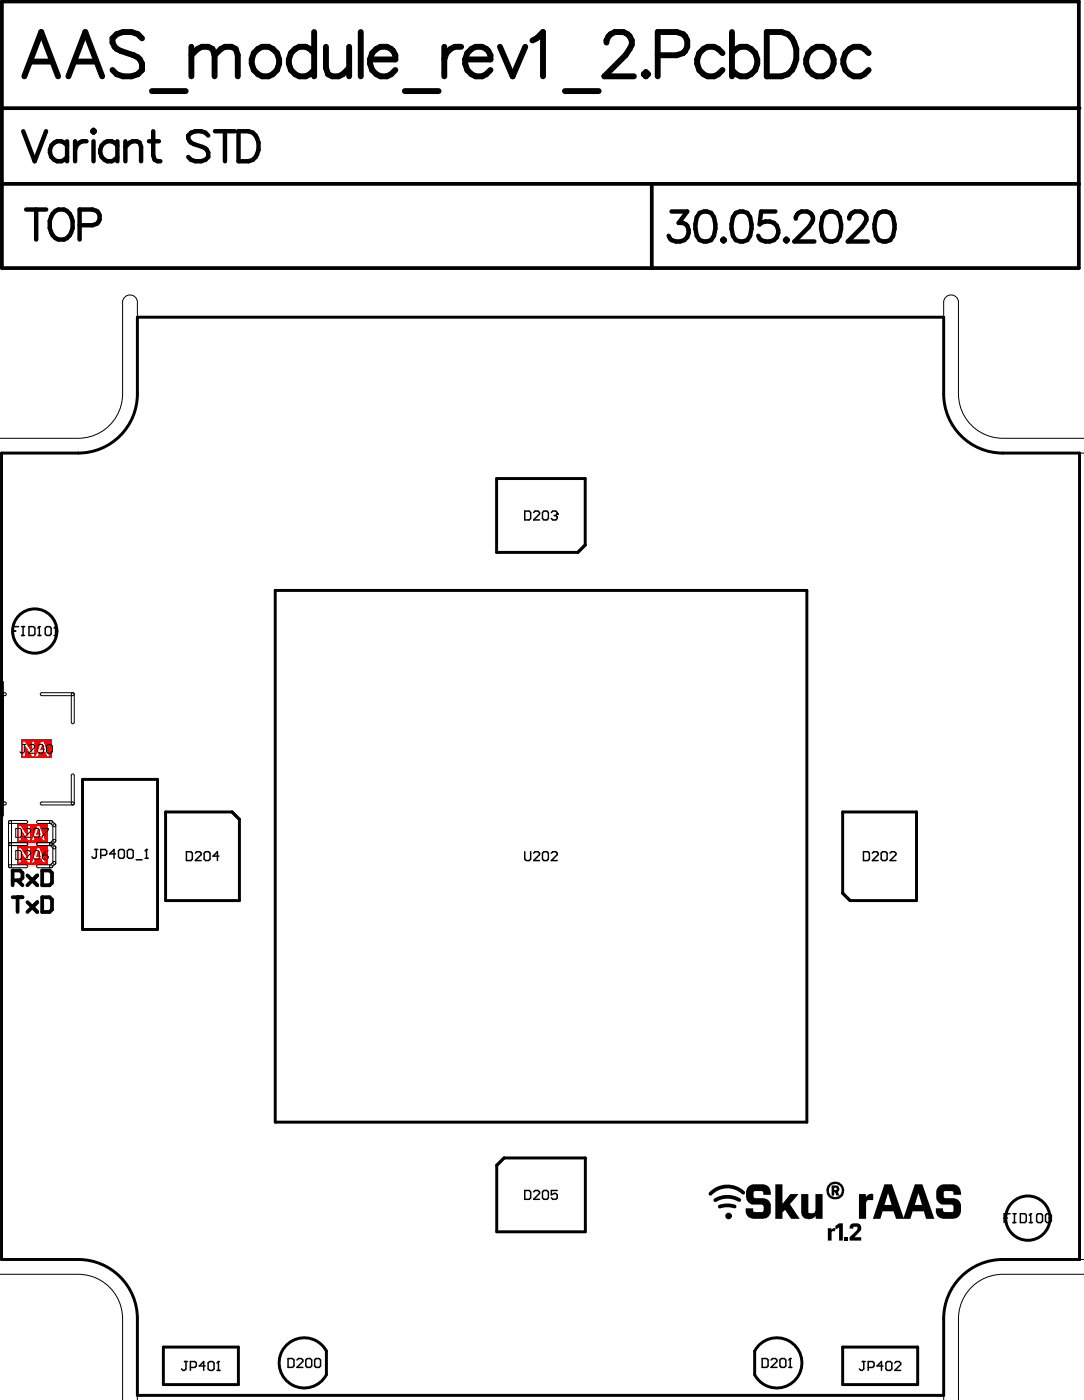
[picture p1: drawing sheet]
<svg xmlns="http://www.w3.org/2000/svg" width="244mm" height="315mm" viewBox="0 0 244 315" stroke-linecap="round" stroke-linejoin="round" font-family="sans-serif">
<path d="M4.8 166.6h6.8v4.1h-6.8z" fill-rule="evenodd" fill="#f00"/>
<g fill="#fff">
<path d="M5.2 167.1h.4l1.7 2.6v-2.6h.4v3.3h-.4l-1.7-2.6v2.6h-.4z"/>
<path d="M9.5 167.4l-.5 1.6h1.1zM9.3 167.1h.5l1.3 3.3h-.5l-.4-1h-1.3l-.4 1h-.5z"/>
</g>
<path d="M3.8 185.6h6.8v4.1h-6.8z" fill-rule="evenodd" fill="#f00"/>
<g fill="#fff">
<path d="M4.2 186.1h.4l1.7 2.5v-2.5h.5v3.2h-.5l-1.7-2.5v2.5h-.4z"/>
<path d="M8.6 186.4l-.5 1.6h1.1zM8.4 186.1h.5l1.2 3.2h-.4l-.4-.9h-1.4l-.3 .9h-.4z"/>
</g>
<path d="M3.8 190.6h6.8v4.1h-6.8z" fill-rule="evenodd" fill="#f00"/>
<g fill="#fff">
<path d="M4.2 191.1h.4l1.7 2.5v-2.5h.5v3.2h-.5l-1.7-2.5v2.5h-.4z"/>
<path d="M8.6 191.4l-.5 1.6h1.1zM8.4 191.1h.5l1.2 3.2h-.4l-.4-.9h-1.4l-.3 .9h-.4z"/>
</g>
<g fill="none" stroke="#000" stroke-width=".66">
<path d="M30.9 71.5h181.6v17.3a13.3 13.3 0 0 0 13.3 13.3h17.3v181.6h-17.3a13.3 13.3 0 0 0-13.3 13.3v17.3h-181.6v-17.3a13.3 13.3 0 0 0-13.3-13.3h-17.3v-181.6h17.3a13.3 13.3 0 0 0 13.3-13.3zM111.8 107.8h20v15l-1.7 1.6h-18.3zM62 133h119.7v119.8h-119.7zM18.6 175.6h16.9v33.8h-16.9zM37.3 182.9h15l1.6 1.7v18.3h-16.6zM189.8 182.9h16.6v20h-15l-1.6-1.7zM113.5 260.9h18.3v16.6h-19.9v-15zM36.8 303.5h16.9v8.4h-16.9zM64.6 302.9a5.7 5.7 0 0 1 8.9 1.5v5.3a5.7 5.7 0 0 1-8.4 1.8 5.7 5.7 0 0 1-.5-8.6zM171 302.9a5.7 5.7 0 0 1 8.4 .6 5.7 5.7 0 0 1-1.4 8.3 5.7 5.7 0 0 1-8-2.1v-5.3zM189.8 303.5h16.9v8.4h-16.9z"/>
<circle cx="7.8" cy="142.2" r="5"/>
<circle cx="231.5" cy="274.4" r="5"/>
</g>
<g fill="none" stroke="#000" stroke-width=".84">
<path d="M.4 .3h242.6v60.1h-242.6zM.4 24.4h242.7M.4 41.4h242.6M146.8 41.4v19M2.8 198.3h1.7l.6-.5v-1.1l-.6-.6h-1.7v3.3M4 198.3l1.1 1.1M6.2 197.2l2.2 2.2M8.4 197.2l-2.2 2.2M9.5 196.1h1.7l.5 .6v2.2l-.5 .5h-1.7zM2.8 202.1h2.3M4 202.1v3.3M6.2 203.2l2.2 2.2"/>
<path d="M8.4 203.2l-2.2 2.2M9.5 202.1h1.7l.5 .6v2.2l-.5 .5h-1.7zM164.4 273.9l-.3-.3a.31 .31 0 0 0-.3 .3 .31 .31 0 0 0 .3 .3 .31 .31 0 0 0 .3-.3M165.4 271.8l-1.6-.3-1.7 .3M166.5 270.3a5.2 5.2 0 0 0-5.4 .1M167.4 268.7a5.2 5.2 0 0 0-7.4 .2"/>
</g>
<g fill="none" stroke="#000" stroke-width=".33">
<path d="M118.2 115.1h1l.3 .4v1.3l-.3 .3h-1zM120.2 115.5l.3-.4h.7l.3 .4v.3l-1.3 1.3h1.3M122.5 115.1h.7l.3 .4v1.3l-.3 .3h-.7l-.3-.3v-1.3zM124.2 115.5l.3-.4h.7l.3 .4v.3l-.3 .3M124.8 116.1h.4M125.2 116.1l.3 .4v.3l-.3 .3h-.7l-.3-.3M2.9 142.2h.6M4.2 141.2h-1.3v2M4.9 141.2h.6M4.9 143.2h.6M5.2 141.2v2M6.5 141.2h1l.4 .3v1.3l-.4 .4h-1z"/>
<path d="M8.5 143.2h.7M8.5 141.5l.4-.3v2M10.5 141.2h.7l.3 .3v1.3l-.3 .4h-.7l-.3-.4v-1.3zM12.2 143.2h.6M12.2 141.5l.3-.3v2M21.4 191.4h.6M21.7 191.4v1.6l-.3 .4h-.4l-.3-.4M22.7 192.7h1l.3-.3v-.7l-.3-.3h-1v2M26 192.4h-1.3l1-1v2M26.7 191.7l.3-.3h.7l.3 .3v1.3l-.3 .4h-.7l-.3-.4zM29 191.4h.7l.3 .3v1.3l-.3 .4h-.7l-.3-.4v-1.3zM30.7 193.7h1.3"/>
<path d="M32.7 193.4h.6M32.7 191.7l.3-.3v2M42 191.9h1l.3 .3v1.3l-.3 .4h-1zM44 192.2l.3-.3h.7l.3 .3v.3l-1.3 1.4h1.3M46.3 191.9h.7l.3 .3v1.3l-.3 .4h-.7l-.3-.4v-1.3zM49.3 192.9h-1.3l1-1v2M118.2 191.9v1.6l.3 .4h.7l.3-.4v-1.6M120.2 192.2l.3-.3h.7l.3 .3v.3l-1.3 1.4h1.3M122.5 191.9h.7l.3 .3v1.3l-.3 .4h-.7l-.3-.4v-1.3zM124.2 192.2l.3-.3h.7l.3 .3v.3l-1.3 1.4h1.3M194.5 191.9h1l.3 .3v1.3l-.3 .4h-1zM196.5 192.2l.3-.3h.6l.4 .3v.3l-1.3 1.4h1.3"/>
<path d="M198.8 191.9h.6l.4 .3v1.3l-.4 .4h-.6l-.4-.4v-1.3zM200.4 192.2l.4-.3h.6l.4 .3v.3l-1.4 1.4h1.4M118.2 268.2h1l.3 .3v1.3l-.3 .4h-1zM120.2 268.5l.3-.3h.7l.3 .3v.3l-1.3 1.4h1.3M122.5 268.2h.7l.3 .3v1.3l-.3 .4h-.7l-.3-.4v-1.3zM125.5 268.2h-1.3v1l.6-.4h.4l.3 .4v.6l-.3 .4h-.7l-.3-.4M226.1 274.4h.7M227.5 273.4h-1.4v2M228.1 273.4h.7M228.1 275.4h.7M228.5 273.4v2M229.8 273.4h1l.3 .4v1.3l-.3 .3h-1z"/>
<path d="M231.8 275.4h.7M231.8 273.8l.3-.4v2M233.8 273.4h.6l.4 .4v1.3l-.4 .3h-.6l-.4-.3v-1.3zM235.4 273.8l.4-.4h.6l.4 .4v1.3l-.4 .3h-.6l-.4-.3zM41.5 306.7h.7M41.9 306.7v1.7l-.4 .3h-.3l-.3-.3M42.9 308h1l.3-.3v-.6l-.3-.4h-1v2M46.2 307.7h-1.3l1-1v2M46.9 307.1l.3-.4h.7l.3 .4v1.3l-.3 .3h-.7l-.3-.3zM48.9 308.7h.6M48.9 307.1l.3-.4v2M64.9 306h1l.3 .4v1.3l-.3 .3h-1z"/>
<path d="M66.9 306.4l.3-.4h.7l.3 .4v.3l-1.3 1.3h1.3M69.2 306h.7l.3 .4v1.3l-.3 .3h-.7l-.3-.3v-1.3zM70.9 306.4l.3-.4h.7l.3 .4v1.3l-.3 .3h-.7l-.3-.3zM171.6 306h1l.4 .4v1.3l-.4 .3h-1zM173.6 306.4l.4-.4h.6l.4 .4v.3l-1.4 1.3h1.4M176 306h.6l.4 .4v1.3l-.4 .3h-.6l-.4-.3v-1.3zM177.6 308h.7M177.6 306.4l.4-.4v2M194.2 306.7h.7M194.5 306.7v1.7l-.3 .3h-.3l-.4-.3M195.5 308h1l.4-.3v-.6l-.4-.4h-1v2M198.8 307.7h-1.3l1-1v2"/>
<path d="M199.5 307.1l.3-.4h.7l.3 .4v1.3l-.3 .3h-.7l-.3-.3zM201.5 307.1l.3-.4h.7l.3 .4v.3l-1.3 1.3h1.3"/>
</g>
<g fill="#000">
<path d="M168.6 267.2l.9-.4h2.2a1.87 1.87 0 0 1 1.9 1.9v.5h-1.7v-.5l-.3-.4-1.8 .1-.1 1.3 .2 .1 1.9 .1a1.73 1.73 0 0 1 1.8 1.9v.9a1.76 1.76 0 0 1-1.4 1.8l-2.5 .1a1.88 1.88 0 0 1-1.8-2v-.4h1.7l.1 .8h2.1l.2-.4v-.8l-.3-.4h-1.8a1.74 1.74 0 0 1-1.9-1.9v-1.2zM174.6 266.8h1.6v4.3l1.8-2.1h1.8l-1.9 2.3 2.2 3.3h-1.9l-1.4-2.1-.6 .6v1.5h-1.6zM180.4 269h1.6v4.1l.3 .2h.9l.4-.6v-3.7h1.6v5.6h-1.5l-.1-.6a1.84 1.84 0 0 1-3.1-.4zM186.4 276.7h.8l.1 .3 .3-.3h.4v.7h-.6l-.1 .1v2h-.9zM188.1 276.2l.9-.6h.8v3.9h-.8v-3l-.9 .5zM190.2 278.7h.8v.8h-.8zM191.7 275.8l.3-.2h1a.87 .87 0 0 1 1 .9l-.1 .7-1.5 1.5h1.6v.8h-2.7v-.8l1.8-1.8-.1-.6h-.7l-.1 .5h-.9v-.5zM193.4 269h1.6v.6l.8-.6h.9v1.3h-1.2l-.5 .6v3.7h-1.6zM211.4 267.2l.9-.4h2.3a1.87 1.87 0 0 1 1.8 1.9v.5h-1.7v-.5l-.2-.4h-1.5a.37 .37 0 0 0-.4 .1 .37 .37 0 0 0-.1 .4l.1 1 2 .1a1.73 1.73 0 0 1 1.8 1.9v.9a1.89 1.89 0 0 1-1.7 1.9h-2.2a1.88 1.88 0 0 1-1.7-2v-.4h1.6a.63 .63 0 0 0 .5 .9l1.7-.1 .1-1.3-.4-.3h-1.7a1.74 1.74 0 0 1-1.8-1.9l.1-1.6z"/>
<path d="M187.9 267.6v.5h.4a.27 .27 0 0 0 .2-.3 .27 .27 0 0 0-.2-.2zM187.3 267h1.2l.4 .3 .2 .8-.4 .5 .4 .7h-.7l-.4-.7h-.1v.7h-.6zM186.7 268.2a1.48 1.48 0 0 0 2.9 0 1.48 1.48 0 0 0-2.9 0zM186.1 268.2a2.05 2.05 0 0 1 4.1 0 2.05 2.05 0 0 1-4.1 0z"/>
<path d="M199.9 268.9l-.7 2.5h1.6zM199.2 266.8h1.7l2.7 7.8h-1.8l-.6-1.7h-2.4l-.5 1.7h-1.7z"/>
<path d="M206.8 268.9l-.8 2.5h1.6zM206 266.8h1.7l2.7 7.8h-1.8l-.5-1.7h-2.6l-.5 1.7h-1.6z"/>
<circle cx="125.5" cy="115.8" r=".17"/>
<circle cx="8.9" cy="141.2" r=".17"/>
<circle cx="12.5" cy="141.2" r=".17"/>
<circle cx="33" cy="191.4" r=".17"/>
<circle cx="232.1" cy="273.4" r=".17"/>
<circle cx="49.2" cy="306.7" r=".17"/>
<circle cx="178" cy="306" r=".17"/>
</g>
<g fill="none" stroke="#000" stroke-width=".23">
<path d="M0 98.7h17.6a10 10 0 0 0 10-9.9v-20.7a1.66 1.66 0 0 1 1.7-1.7 1.66 1.66 0 0 1 1.6 1.7v20.6a13.2 13.2 0 0 1-13.3 13.4h-17.7M244.2 98.7h-18.4a10 10 0 0 1-10-9.9v-20.7a1.66 1.66 0 0 0-1.6-1.7 1.66 1.66 0 0 0-1.7 1.7v20.7a13.2 13.2 0 0 0 13.4 13.3h18.3M.1 156.4l.3-.3 .4 .3M.3 156.1h1l.1 .5-.3 .1h-.8l-.2-.3zM.3 153.4h.3l.2 .3v30l-.4 .3-.3-.3v-30zM9.2 156.1h7.2l.3 .3-.3 .3h-7l-.3-.1zM16.2 156.1h.4l.1 .3v6.3l-.3 .3-.3-.3v-6.3zM5.1 167.7h.7M5.5 167.7v1.7l-.4 .3h-.3l-.3-.3M6.5 168l.3-.3h.7l.3 .3v.4l-1.3 1.3h1.3M8.8 167.7h.7l.3 .3v1.4l-.3 .3h-.7l-.3-.3v-1.4zM10.5 168l.3-.3h.7l.3 .3v1.4l-.3 .3h-.7l-.3-.3z"/>
<path d="M16.2 174.4h.4l.1 .3v6.3l-.3 .3-.3-.3v-6.3zM.1 181l.3 .3 .4-.3M.3 180.7h1l.1 .5-.3 .1h-.8l-.2-.3zM2.1 184.9h.3l.2 .3v9.9l-.3 .4-.4-.4v-9.9zM2.1 194.9l3.8-.1 .3 .3-.3 .4h-3.6l-.3-.2zM2.1 189.9l3.8-.1 .3 .4-.3 .3h-3.6l-.3-.2zM2.1 184.9l3.8-.1 .3 .4-.3 .3h-3.6l-.3-.2zM3.5 186.6h1l.4 .4v1.3l-.4 .3h-1zM3.5 191.6h1l.4 .3v1.4l-.4 .3h-1zM5.5 187l.4-.4h.6l.4 .4v.3l-1.4 1.3h1.4M5.5 191.9l.4-.3h.6l.4 .3v.4l-1.4 1.3h1.4M7.9 186.6h.6l.4 .4v1.3l-.4 .3h-.6l-.4-.3v-1.3z"/>
<path d="M7.9 191.6h.6l.4 .3v1.4l-.4 .3h-.6l-.4-.3v-1.4zM8.4 194.9l3.1-.1 .3 .3-.3 .4h-2.9l-.3-.2zM8.4 189.9l3.1-.1 .3 .4-.3 .3h-2.9l-.3-.2zM8.4 184.9l3.1-.1 .3 .4-.3 .3h-2.9l-.3-.2zM9.2 180.7h7.2l.3 .3-.3 .3h-7l-.3-.1zM9.5 192.6h1l.4 .3v.4l-.4 .3h-.6l-.4-.3zM9.5 186.6h1.4v.4l-1.4 1.3v.3M10.9 191.6l-.7 .3-.7 .7M11.2 189.9h.5l.8 .8v.4h-.5l-.8-.7zM11.2 184.9h.5l.8 .8v.4h-.5l-.8-.7zM12 194.2l.3-.1 .3 .4-.9 .9-.3 .1-.2-.4zM12 189.2h.5l.1 .3-.9 .9-.3 .1-.2-.4z"/>
<path d="M12.1 185.6h.3l.2 .3v3.5l-.4 .3-.3-.3v-3.5zM12.1 190.6h.3l.2 .3v3.5l-.4 .3-.3-.3v-3.5zM-.1 287.1h17.7a10 10 0 0 1 10 9.9v18.4M0 283.7h17.6a13.2 13.2 0 0 1 13.3 13.3v18.4M244.2 283.7h-18.4a13.2 13.2 0 0 0-13.3 13.4v18.3M244.2 287.1h-18.4a10 10 0 0 0-9.9 9.9v18.4"/>
<circle cx="2.3" cy="190.2" r=".33"/>
</g>
<g fill="none" stroke="#000" stroke-width="1">
<path d="M5.2 29.6l2.6 6.7 2.6-6.7M15.1 31.8v4.5M15.1 32.8a2.19 2.19 0 0 0-3.1-.5 2.19 2.19 0 0 0-.4 3.1 2.04 2.04 0 0 0 3.5 0M16.9 31.8v4.5M19.5 31.8a2.17 2.17 0 0 0-2.6 2M21.1 29.2l.3 .4-.3 .3-.4-.3zM21.1 31.8v4.5M26.4 32.8a2.19 2.19 0 0 0-3.1-.5 2.19 2.19 0 0 0-.4 3.1 2.04 2.04 0 0 0 3.5 0M26.4 31.8v4.5M28.2 33.1l1-1 .6-.3h1l.7 .3 .3 1v3.2M28.2 31.8v4.5M33.5 31.8h2.3"/>
<path d="M34.5 29.6v5.4l.3 1 .7 .3h.6M46.9 30.5a2.96 2.96 0 0 0-4.5 0 1.72 1.72 0 0 0 1.3 2l1.9 .6a1.84 1.84 0 0 1 1.3 2.3 2.96 2.96 0 0 1-4.5 0M48.4 29.6h4.5M50.7 29.6v6.7M53.7 29.6h2.3a2.83 2.83 0 0 1 2.2 2.5 4.1 4.1 0 0 1-1.3 3.9l-.9 .3h-2.3zM5.9 47.2h4.5M8.1 47.2v6.8M12.5 47.5a2.31 2.31 0 0 1 3.5 1.3 3.8 3.8 0 0 1-1.6 5.2 2.4 2.4 0 0 1-2.9-1.6 4.1 4.1 0 0 1 1-4.9zM17.9 50.7h2.9a1.77 1.77 0 0 0 1.7-1.7 1.77 1.77 0 0 0-1.7-1.8h-2.9v6.8M151.2 47.6h3.6l-2 2.6a1.83 1.83 0 0 1 2.3 2.3 2.5 2.5 0 0 1-4.2 1.3l-.3-.7M157.6 48a2.19 2.19 0 0 1 3.2 .9 5.6 5.6 0 0 1-.7 5.2 2.19 2.19 0 0 1-3.2-1 5.6 5.6 0 0 1 .7-5.1zM162.9 53.8l.4 .3-.4 .3-.3-.3z"/>
<path d="M165.7 48a2.19 2.19 0 0 1 3.2 .9 5.6 5.6 0 0 1-.6 5.2 2.19 2.19 0 0 1-3.2-1 5.6 5.6 0 0 1 .6-5.1zM174.6 47.6h-3.2l-.3 2.9a2.4 2.4 0 0 1 3.5 0 2.4 2.4 0 0 1-.3 3.6 2.75 2.75 0 0 1-3.2-.3l-.3-.7M177.1 53.8l.3 .3-.3 .3-.3-.3zM179.2 49.3a1.68 1.68 0 0 1 1.3-1.7h1.3a1.65 1.65 0 0 1 1 2.6l-.7 1-3.2 3.2h4.5M185.9 48a2.19 2.19 0 0 1 3.2 .9 5.6 5.6 0 0 1-.6 5.2 2.19 2.19 0 0 1-3.3-1 5.6 5.6 0 0 1 .7-5.1zM191.3 49.3a1.68 1.68 0 0 1 1.2-1.7h1.3a1.65 1.65 0 0 1 1 2.6l-.7 1-3.2 3.2h4.5M197.9 48a2.19 2.19 0 0 1 3.2 .9 5.6 5.6 0 0 1-.6 5.2 2.19 2.19 0 0 1-3.2-1 5.6 5.6 0 0 1 .6-5.1z"/>
</g>
<g fill="none" stroke="#000" stroke-width="1.3">
<path d="M5.5 17.2l3.8-10 3.8 10M6.9 13.9h4.8M15.4 17.2l3.8-10 3.8 10M16.8 13.9h4.8M32 8.6a4.4 4.4 0 0 0-6.7 0 2.55 2.55 0 0 0 1.9 2.9l2.9 .9a2.71 2.71 0 0 1 1.9 3.4 4.4 4.4 0 0 1-6.7 0M43.1 10.5v6.7M43.1 12.4l1.4-1.4 1-.5h1.4l1 .5 .4 1.4M48.3 12.4l1.5-1.4 .9-.5h1.4l1 .5 .5 1.4v4.8M48.3 12.4v4.8M58.1 11a3.2 3.2 0 0 1 3.5 .1 3.2 3.2 0 0 1 1.3 3.2 3.1 3.1 0 0 1-3.6 2.9 3.1 3.1 0 0 1-2.6-3.8l.5-1.4zM70.7 12a3.1 3.1 0 0 0-3.8-1.3 3.1 3.1 0 0 0-1.9 3.6 3.1 3.1 0 0 0 2.4 2.9 3.1 3.1 0 0 0 3.3-1.4M70.7 7.2v10"/>
<path d="M73.4 10.5v4.8l.5 1.4 .9 .5h1.5l.9-.5 1.4-1.4M78.6 10.5v6.7M81.2 7.2v10M83.3 13.4a3.1 3.1 0 0 0 1.9 3.5 3.1 3.1 0 0 0 3.8-1.1M83.8 12a2.82 2.82 0 0 1 2.8-1.6 2.82 2.82 0 0 1 2.4 2v1h-5.7zM100.1 10.5v6.7M103.9 10.5a3.2 3.2 0 0 0-3.8 2.9M104.8 13.4a3.1 3.1 0 0 0 1.8 3.5 3.1 3.1 0 0 0 3.9-1.1M105.2 12a2.83 2.83 0 0 1 2.8-1.6 2.83 2.83 0 0 1 2.5 2v1h-5.7zM112.6 10.5l2.8 6.7 2.9-6.7M119.9 9.1l1-.5 1.4-1.4v10M136.6 9.6a2.48 2.48 0 0 1 1.9-2.4h1.9a2.44 2.44 0 0 1 1.4 3.8l-.9 1.4-4.8 4.8h6.7"/>
<path d="M145.5 16.2l.4 .5-.4 .5-.5-.5zM148.1 12.4h4.3a2.62 2.62 0 0 0 2.5-2.6 2.62 2.62 0 0 0-2.5-2.6h-4.3v10M162.7 12a3.1 3.1 0 0 0-3.9-1.3 3.1 3.1 0 0 0-1.8 3.6 3.1 3.1 0 0 0 2.3 2.9 3.1 3.1 0 0 0 3.4-1.4M164.8 12a3.1 3.1 0 0 1 3.9-1.3 3.1 3.1 0 0 1 1.8 3.6 3.1 3.1 0 0 1-2.3 2.9 3.1 3.1 0 0 1-3.4-1.4M164.8 7.2v10M172.7 7.2h3.3a4.2 4.2 0 0 1 3.3 3.8 6.1 6.1 0 0 1-1.9 5.7l-1.4 .5h-3.3zM183 11a3.2 3.2 0 0 1 3.5 .1 3.2 3.2 0 0 1 1.2 3.2 3.1 3.1 0 0 1-3.6 2.9 3.1 3.1 0 0 1-2.5-3.8l.4-1.4zM195.6 12a3.1 3.1 0 0 0-3.8-1.3 3.1 3.1 0 0 0-1.9 3.6 3.1 3.1 0 0 0 2.3 2.9 3.1 3.1 0 0 0 3.4-1.4M34.2 20.5h7.6M91.2 20.5h7.6M127.2 20.5h7.6"/>
</g>
</svg>
